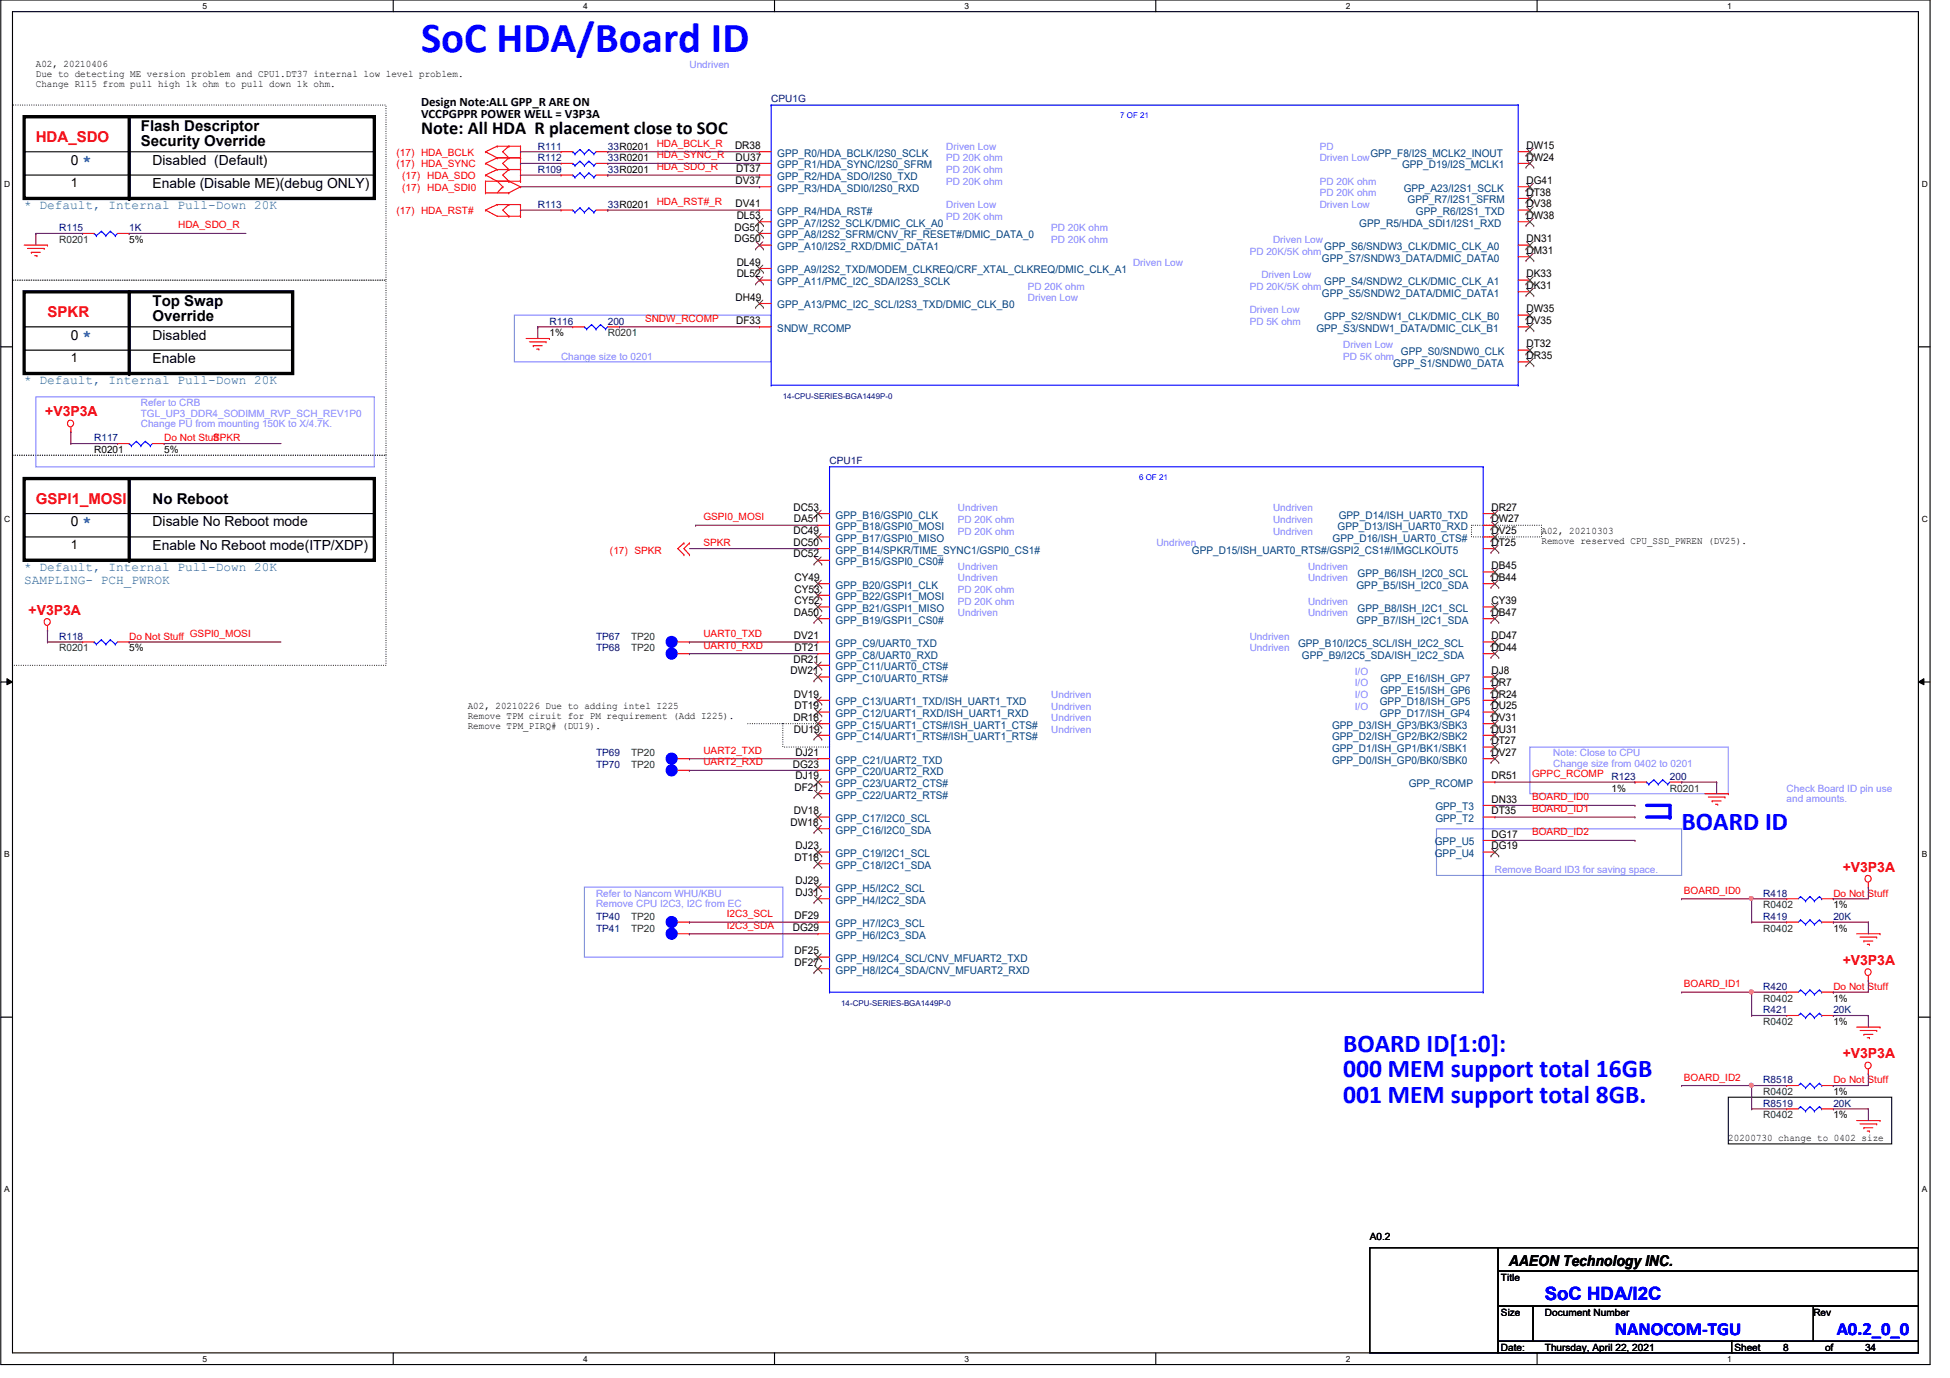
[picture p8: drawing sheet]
<svg xmlns="http://www.w3.org/2000/svg" width="297mm" height="210mm" viewBox="0 0 297 210" stroke-linecap="round" stroke-linejoin="round" font-family="sans-serif">
<defs><g id="words">
<text font-size="6.5" fill="#00f" x="64.1" y="8">SoC HDA/Board ID</text>
<g font-size="3.9" fill="#00f">
<text x="256.2" y="126.4">BOARD ID</text>
<text x="204.6" y="160.2">BOARD ID[1:0]:</text>
<text x="204.6" y="164.1">000 MEM support total 16GB</text>
<text x="204.6" y="168">001 MEM support total 8GB.</text>
</g>
<text font-size="2.8" x="64.1" y="20.4">Note: All HDA R placement close to SOC</text>
<g font-size="2.8" fill="#00f">
<text x="235.3" y="198">SoC HDA/I2C</text>
<text x="246" y="203.4">NANOCOM-TGU</text>
<text x="279.8" y="203.4">A0.2_0_0</text>
</g>
<g font-size="2.3" fill="#f00">
<text x="5.5" y="21.7">HDA_SDO</text>
<text x="7.2" y="48.3">SPKR</text>
<text x="5.5" y="76.8">GSPI1_MOSI</text>
</g>
<g font-size="2.3">
<text x="21.5" y="19.9">Flash Descriptor</text>
<text x="21.5" y="22.3">Security Override</text>
<text x="23.2" y="46.6">Top Swap</text>
<text x="23.2" y="48.9">Override</text>
<text x="23.2" y="76.8">No Reboot</text>
<text x="229.8" y="192.8">AAEON Technology INC.</text>
</g>
<g font-size="2.1">
<text x="10.8" y="25.1">0 *</text>
<text x="23.2" y="25.1">Disabled (Default)</text>
<text x="23.2" y="28.6">Enable (Disable ME)(debug ONLY)</text>
<text x="10.8" y="51.7">0 *</text>
<text x="23.2" y="51.7">Disabled</text>
<text x="23.2" y="55.3">Enable</text>
<text x="10.8" y="80.2">0 *</text>
<text x="23.2" y="83.7">Enable No Reboot mode(ITP/XDP)</text>
<text x="23.2" y="80.2">Disable No Reboot mode</text>
</g>
<g font-size="2.1" fill="#f00">
<text x="6.9" y="63.4">+V3P3A</text>
<text x="4.4" y="93.6">+V3P3A</text>
<text x="280.7" y="132.8">+V3P3A</text>
<text x="280.7" y="147">+V3P3A</text>
<text x="280.7" y="161.2">+V3P3A</text>
</g>
<g font-size="1.9">
<text x="64.1" y="16.1">Design Note:ALL GPP_R ARE ON</text>
<text x="64.1" y="18">VCCPGPPR POWER WELL = V3P3A</text>
<text x="10.8" y="28.4">1</text>
<text x="10.8" y="55.1">1</text>
<text x="10.8" y="83.6">1</text>
</g>
<g font-size="1.9" fill="#0080c0">
<text x="3.7" y="31.8">* Default, Internal Pull-Down 20K</text>
<text x="3.7" y="58.5">* Default, Internal Pull-Down 20K</text>
<text x="3.7" y="87">* Default, Internal Pull-Down 20K</text>
<text x="3.7" y="88.9">SAMPLING- PCH_PWROK</text>
</g>
<g font-size="1.6">
<text x="112" y="22.7">DR38</text>
<text x="232.5" y="22.7">DW15</text>
<text x="112.1" y="24.5">DU37</text>
<text x="112.1" y="28">DV37</text>
<text x="112.1" y="26.2">DT37</text>
<text x="232.5" y="28">DG41</text>
<text x="232.5" y="24.5">DW24</text>
<text x="232.5" y="29.8">DT38</text>
<text x="111.9" y="35.1">DG51</text>
<text x="112.1" y="31.6">DV41</text>
<text x="112.2" y="33.4">DL53</text>
<text x="232.5" y="33.4">DW38</text>
<text x="232.5" y="31.6">DV38</text>
<text x="111.9" y="36.9">DG50</text>
<text x="112.2" y="40.5">DL49</text>
<text x="232.5" y="38.7">DM31</text>
<text x="232.5" y="36.9">DN31</text>
<text x="112.1" y="45.8">DH49</text>
<text x="112.2" y="42.2">DL52</text>
<text x="232.5" y="44">DK31</text>
<text x="232.5" y="42.2">DK33</text>
<text x="232.5" y="47.6">DW35</text>
<text x="112.1" y="49.4">DF33</text>
<text x="232.5" y="52.9">DT32</text>
<text x="232.5" y="49.4">DV35</text>
<text x="232.5" y="54.7">DR35</text>
<text x="120.9" y="77.8">DC53</text>
<text x="227.2" y="77.8">DR27</text>
<text x="120.9" y="81.4">DC49</text>
<text x="120.9" y="83.1">DC50</text>
<text x="120.9" y="79.6">DA51</text>
<text x="227.2" y="81.4">DV25</text>
<text x="227.2" y="83.1">DT25</text>
<text x="227.2" y="79.6">DW27</text>
<text x="120.9" y="84.9">DC52</text>
<text x="121" y="88.5">CY49</text>
<text x="227.2" y="88.5">DB44</text>
<text x="227.2" y="86.7">DB45</text>
<text x="120.9" y="93.8">DA50</text>
<text x="121" y="92">CY52</text>
<text x="121" y="90.3">CY53</text>
<text x="227.2" y="93.8">DB47</text>
<text x="227.2" y="92">CY39</text>
<text x="120.9" y="100.9">DR21</text>
<text x="120.9" y="97.4">DV21</text>
<text x="121" y="99.1">DT21</text>
<text x="227.2" y="97.4">DD47</text>
<text x="227.2" y="99.1">DD44</text>
<text x="120.4" y="102.7">DW21</text>
<text x="120.9" y="106.3">DV19</text>
<text x="227.2" y="106.3">DR24</text>
<text x="227.2" y="104.5">DR7</text>
<text x="227.2" y="102.7">DJ8</text>
<text x="120.9" y="109.8">DR18</text>
<text x="120.9" y="111.6">DU19</text>
<text x="121" y="108">DT19</text>
<text x="227.2" y="113.4">DT27</text>
<text x="227.2" y="111.6">DU31</text>
<text x="227.2" y="109.8">DV31</text>
<text x="227.2" y="108">DU25</text>
<text x="120.8" y="116.9">DG23</text>
<text x="121.2" y="118.7">DJ19</text>
<text x="121.2" y="115.1">DJ21</text>
<text x="227.2" y="115.1">DV27</text>
<text x="227.2" y="118.7">DR51</text>
<text x="120.4" y="125.8">DW18</text>
<text x="120.9" y="124">DV18</text>
<text x="121" y="120.5">DF21</text>
<text x="227.2" y="124">DT35</text>
<text x="227.2" y="122.3">DN33</text>
<text x="121" y="131.1">DT18</text>
<text x="121.2" y="129.4">DJ23</text>
<text x="227.2" y="127.6">DG17</text>
<text x="227.2" y="129.4">DG19</text>
<text x="121.2" y="134.7">DJ29</text>
<text x="121.2" y="136.5">DJ31</text>
<text x="120.8" y="141.8">DG29</text>
<text x="121" y="140">DF29</text>
<text x="121" y="145.4">DF25</text>
<text x="121" y="147.2">DF27</text>
</g>
<g font-size="1.6" fill="#004080">
<text x="118.4" y="23.9">GPP_R0/HDA_BCLK/I2S0_SCLK</text>
<text x="208.7" y="23.9">GPP_F8/I2S_MCLK2_INOUT</text>
<text x="118.4" y="25.7">GPP_R1/HDA_SYNC/I2S0_SFRM</text>
<text x="118.4" y="29.2">GPP_R3/HDA_SDI0/I2S0_RXD</text>
<text x="118.4" y="27.4">GPP_R2/HDA_SDO/I2S0_TXD</text>
<text x="213.6" y="25.7">GPP_D19/I2S_MCLK1</text>
<text x="213.8" y="29.2">GPP_A23/I2S1_SCLK</text>
<text x="118.4" y="32.8">GPP_R4/HDA_RST#</text>
<text x="118.4" y="34.5">GPP_A7/I2S2_SCLK/DMIC_CLK_A0</text>
<text x="207" y="34.5">GPP_R5/HDA_SDI1/I2S1_RXD</text>
<text x="214.4" y="31">GPP_R7/I2S1_SFRM</text>
<text x="215.7" y="32.8">GPP_R6/I2S1_TXD</text>
<text x="118.4" y="38.1">GPP_A10/I2S2_RXD/DMIC_DATA1</text>
<text x="118.4" y="36.3">GPP_A8/I2S2_SFRM/CNV_RF_RESET#/DMIC_DATA_0</text>
<text x="118.4" y="41.7">GPP_A9/I2S2_TXD/MODEM_CLKREQ/CRF_XTAL_CLKREQ/DMIC_CLK_A1</text>
<text x="201.4" y="39.9">GPP_S7/SNDW3_DATA/DMIC_DATA0</text>
<text x="201.7" y="38.1">GPP_S6/SNDW3_CLK/DMIC_CLK_A0</text>
<text x="118.4" y="47">GPP_A13/PMC_I2C_SCL/I2S3_TXD/DMIC_CLK_B0</text>
<text x="118.4" y="43.4">GPP_A11/PMC_I2C_SDA/I2S3_SCLK</text>
<text x="201.4" y="45.2">GPP_S5/SNDW2_DATA/DMIC_DATA1</text>
<text x="201.7" y="43.4">GPP_S4/SNDW2_CLK/DMIC_CLK_A1</text>
<text x="118.4" y="50.5">SNDW_RCOMP</text>
<text x="200.5" y="50.5">GPP_S3/SNDW1_DATA/DMIC_CLK_B1</text>
<text x="201.7" y="48.8">GPP_S2/SNDW1_CLK/DMIC_CLK_B0</text>
<text x="212.2" y="55.9">GPP_S1/SNDW0_DATA</text>
<text x="213.4" y="54.1">GPP_S0/SNDW0_CLK</text>
<text x="127.3" y="82.6">GPP_B17/GSPI0_MISO</text>
<text x="127.3" y="79">GPP_B16/GSPI0_CLK</text>
<text x="127.3" y="80.8">GPP_B18/GSPI0_MOSI</text>
<text x="203" y="82.6">GPP_D16/ISH_UART0_CTS#</text>
<text x="203.7" y="80.8">GPP_D13/ISH_UART0_RXD</text>
<text x="203.9" y="79">GPP_D14/ISH_UART0_TXD</text>
<text x="127.3" y="84.3">GPP_B14/SPKR/TIME_SYNC1/GSPI0_CS1#</text>
<text x="127.3" y="86.1">GPP_B15/GSPI0_CS0#</text>
<text x="127.3" y="89.7">GPP_B20/GSPI1_CLK</text>
<text x="181.6" y="84.3">GPP_D15/ISH_UART0_RTS#/GSPI2_CS1#/IMGCLKOUT5</text>
<text x="206.6" y="89.7">GPP_B5/ISH_I2C0_SDA</text>
<text x="206.8" y="87.9">GPP_B6/ISH_I2C0_SCL</text>
<text x="127.3" y="93.2">GPP_B21/GSPI1_MISO</text>
<text x="127.3" y="91.4">GPP_B22/GSPI1_MOSI</text>
<text x="127.3" y="95">GPP_B19/GSPI1_CS0#</text>
<text x="206.6" y="95">GPP_B7/ISH_I2C1_SDA</text>
<text x="206.8" y="93.2">GPP_B8/ISH_I2C1_SCL</text>
<text x="127.3" y="100.3">GPP_C8/UART0_RXD</text>
<text x="127.3" y="98.6">GPP_C9/UART0_TXD</text>
<text x="197.7" y="98.6">GPP_B10/I2C5_SCL/ISH_I2C2_SCL</text>
<text x="198.3" y="100.3">GPP_B9/I2C5_SDA/ISH_I2C2_SDA</text>
<text x="127.3" y="107.4">GPP_C13/UART1_TXD/ISH_UART1_TXD</text>
<text x="127.3" y="102.1">GPP_C11/UART0_CTS#</text>
<text x="127.3" y="103.9">GPP_C10/UART0_RTS#</text>
<text x="210.2" y="107.4">GPP_D18/ISH_GP5</text>
<text x="210.3" y="105.7">GPP_E15/ISH_GP6</text>
<text x="210.3" y="103.9">GPP_E16/ISH_GP7</text>
<text x="127.3" y="109.2">GPP_C12/UART1_RXD/ISH_UART1_RXD</text>
<text x="127.3" y="112.8">GPP_C14/UART1_RTS#/ISH_UART1_RTS#</text>
<text x="127.3" y="111">GPP_C15/UART1_CTS#/ISH_UART1_CTS#</text>
<text x="202.9" y="112.8">GPP_D2/ISH_GP2/BK2/SBK2</text>
<text x="202.9" y="111">GPP_D3/ISH_GP3/BK3/SBK3</text>
<text x="210.2" y="109.2">GPP_D17/ISH_GP4</text>
<text x="127.3" y="119.9">GPP_C23/UART2_CTS#</text>
<text x="127.3" y="116.3">GPP_C21/UART2_TXD</text>
<text x="127.3" y="118.1">GPP_C20/UART2_RXD</text>
<text x="202.9" y="116.3">GPP_D0/ISH_GP0/BK0/SBK0</text>
<text x="202.9" y="114.6">GPP_D1/ISH_GP1/BK1/SBK1</text>
<text x="214.6" y="119.9">GPP_RCOMP</text>
<text x="127.3" y="121.7">GPP_C22/UART2_RTS#</text>
<text x="127.3" y="125.2">GPP_C17/I2C0_SCL</text>
<text x="218.6" y="125.2">GPP_T2</text>
<text x="218.6" y="123.4">GPP_T3</text>
<text x="127.3" y="130.6">GPP_C19/I2C1_SCL</text>
<text x="127.3" y="127">GPP_C16/I2C0_SDA</text>
<text x="218.6" y="128.8">GPP_U5</text>
<text x="218.6" y="130.6">GPP_U4</text>
<text x="127.3" y="132.3">GPP_C18/I2C1_SDA</text>
<text x="127.3" y="135.9">GPP_H5/I2C2_SCL</text>
<text x="127.3" y="137.7">GPP_H4/I2C2_SDA</text>
<text x="127.3" y="141.2">GPP_H7/I2C3_SCL</text>
<text x="127.3" y="143">GPP_H6/I2C3_SDA</text>
<text x="127.3" y="146.6">GPP_H9/I2C4_SCL/CNV_MFUART2_TXD</text>
<text x="127.3" y="148.3">GPP_H8/I2C4_SDA/CNV_MFUART2_RXD</text>
</g>
<g font-size="1.5">
<text x="5.5" y="10.2">A02, 20210406</text>
<text x="5.5" y="11.7">Due to detecting ME version problem and CPU1.DT37 internal low level problem.</text>
<text x="5.5" y="13.2">Change R115 from pull high 1k ohm to pull down 1k ohm.</text>
<text x="19.7" y="37">5%</text>
<text x="83.7" y="51.2">1%</text>
<text x="14.3" y="69">R0201</text>
<text x="25" y="69">5%</text>
<text x="234.8" y="81.3">A02, 20210303</text>
<text x="234.8" y="82.8">Remove reserved CPU_SSD_PWREN (DV25).</text>
<text x="19.7" y="99.2">5%</text>
<text x="71.2" y="108">A02, 20210226 Due to adding intel I225</text>
<text x="71.2" y="109.5">Remove TPM ciruit for PM requirement (Add I225).</text>
<text x="71.2" y="111">Remove TPM_PIRQ# (DU19).</text>
<text x="245.5" y="120.6">1%</text>
<text x="279.3" y="141.9">1%</text>
<text x="279.3" y="138.3">1%</text>
<text x="279.3" y="152.6">1%</text>
<text x="279.3" y="156.1">1%</text>
<text x="279.3" y="166.8">1%</text>
<text x="263.3" y="173.7">20200730 change to 0402 size</text>
<text x="279.3" y="170.3">1%</text>
<text x="208.7" y="188.8">A0.2</text>
<text x="228.6" y="195.1">Title</text>
<text x="228.6" y="200.4">Size</text>
<text x="235.3" y="200.4">Document Number</text>
<text x="276.2" y="200.4">Rev</text>
<text x="228.6" y="205.7">Date:</text>
<text x="235.3" y="205.7">Thursday, April 22, 2021</text>
<text x="264.2" y="205.7">Sheet</text>
<text x="271.7" y="205.7">8</text>
<text x="278" y="205.7">of</text>
<text x="284.1" y="205.7">34</text>
</g>
<g font-size="1.5" fill="#8080ff">
<text x="105" y="10.3">Undriven</text>
<text x="144.1" y="22.8">Driven Low</text>
<text x="201" y="22.8">PD</text>
<text x="144.1" y="24.6">PD 20K ohm</text>
<text x="144.1" y="28.1">PD 20K ohm</text>
<text x="144.1" y="26.3">PD 20K ohm</text>
<text x="201" y="24.6">Driven Low</text>
<text x="201" y="28.1">PD 20K ohm</text>
<text x="201" y="29.9">PD 20K ohm</text>
<text x="144.1" y="31.7">Driven Low</text>
<text x="144.1" y="33.4">PD 20K ohm</text>
<text x="160.1" y="35.2">PD 20K ohm</text>
<text x="201" y="31.7">Driven Low</text>
<text x="160.1" y="37">PD 20K ohm</text>
<text x="172.6" y="40.6">Driven Low</text>
<text x="190.4" y="38.8">PD 20K/5K ohm</text>
<text x="193.9" y="37">Driven Low</text>
<text x="156.6" y="44.1">PD 20K ohm</text>
<text x="156.6" y="45.9">Driven Low</text>
<text x="190.4" y="44.1">PD 20K/5K ohm</text>
<text x="190.4" y="47.7">Driven Low</text>
<text x="192.1" y="42.3">Driven Low</text>
<text x="190.4" y="49.4">PD 5K ohm</text>
<text x="204.6" y="53">Driven Low</text>
<text x="85.5" y="54.8">Change size to 0201</text>
<text x="204.6" y="54.8">PD 5K ohm</text>
<text x="21.5" y="61.9">Refer to CRB</text>
<text x="21.5" y="63.5">TGL_UP3_DDR4_SODIMM_RVP_SCH_REV1P0</text>
<text x="21.5" y="65.1">Change PU from mounting 150K to X/4.7K.</text>
<text x="145.9" y="77.9">Undriven</text>
<text x="193.9" y="77.9">Undriven</text>
<text x="145.9" y="79.7">PD 20K ohm</text>
<text x="145.9" y="81.4">PD 20K ohm</text>
<text x="176.1" y="83.2">Undriven</text>
<text x="193.9" y="81.4">Undriven</text>
<text x="193.9" y="79.7">Undriven</text>
<text x="145.9" y="86.8">Undriven</text>
<text x="145.9" y="88.6">Undriven</text>
<text x="199.3" y="86.8">Undriven</text>
<text x="199.3" y="88.6">Undriven</text>
<text x="145.9" y="90.3">PD 20K ohm</text>
<text x="145.9" y="92.1">PD 20K ohm</text>
<text x="145.9" y="93.9">Undriven</text>
<text x="199.3" y="92.1">Undriven</text>
<text x="199.3" y="93.9">Undriven</text>
<text x="190.4" y="97.5">Undriven</text>
<text x="190.4" y="99.2">Undriven</text>
<text x="160.1" y="106.3">Undriven</text>
<text x="206.4" y="102.8">I/O</text>
<text x="206.4" y="104.6">I/O</text>
<text x="206.4" y="106.3">I/O</text>
<text x="160.1" y="108.1">Undriven</text>
<text x="160.1" y="109.9">Undriven</text>
<text x="160.1" y="111.7">Undriven</text>
<text x="206.4" y="108.1">I/O</text>
<text x="236.6" y="115.2">Note: Close to CPU</text>
<text x="236.6" y="116.8">Change size from 0402 to 0201</text>
<text x="272.2" y="120.6">Check Board ID pin use</text>
<text x="272.2" y="122.2">and amounts.</text>
<text x="90.8" y="136.6">Refer to Nancom WHU/KBU</text>
<text x="227.7" y="133">Remove Board ID3 for saving space.</text>
<text x="90.8" y="138.2">Remove CPU I2C3, I2C from EC</text>
</g>
<g font-size="1.5" fill="#000080">
<text x="117.5" y="15.5">CPU1G</text>
<text x="81.9" y="22.8">R111</text>
<text x="92.6" y="22.8">33R0201</text>
<text x="81.9" y="24.6">R112</text>
<text x="81.9" y="26.3">R109</text>
<text x="92.6" y="24.6">33R0201</text>
<text x="92.6" y="26.3">33R0201</text>
<text x="9" y="35.2">R115</text>
<text x="19.7" y="35.2">1K</text>
<text x="81.9" y="31.7">R113</text>
<text x="92.6" y="31.7">33R0201</text>
<text x="83.7" y="49.4">R116</text>
<text x="92.6" y="49.4">200</text>
<text x="14.3" y="67.2">R117</text>
<text x="126.4" y="70.6">CPU1F</text>
<text x="9" y="97.5">R118</text>
<text x="90.8" y="97.5">TP67</text>
<text x="90.8" y="99.2">TP68</text>
<text x="90.8" y="115.2">TP69</text>
<text x="90.8" y="117">TP70</text>
<text x="245.5" y="118.8">R123</text>
<text x="254.4" y="118.8">200</text>
<text x="268.6" y="136.6">R418</text>
<text x="90.8" y="140.1">TP40</text>
<text x="90.8" y="141.9">TP41</text>
<text x="268.6" y="140.1">R419</text>
<text x="279.3" y="140.1">20K</text>
<text x="268.6" y="150.8">R420</text>
<text x="268.6" y="154.3">R421</text>
<text x="279.3" y="154.3">20K</text>
<text x="268.6" y="165">R8518</text>
<text x="268.6" y="168.6">R8519</text>
<text x="279.3" y="168.6">20K</text>
</g>
<g font-size="1.5" fill="#f00">
<text x="60.4" y="23.7">(17) HDA_BCLK</text>
<text x="100" y="22.4">HDA_BCLK_R</text>
<text x="60.4" y="25.5">(17) HDA_SYNC</text>
<text x="61.3" y="27.3">(17)</text>
<text x="61.3" y="29">(17)</text>
<text x="65.1" y="27.3">HDA_SDO</text>
<text x="65.1" y="29">HDA_SDI0</text>
<text x="100" y="25.9">HDA_SDO_R</text>
<text x="100" y="24.1">HDA_SYNC_R</text>
<text x="27.1" y="34.8">HDA_SDO_R</text>
<text x="60.4" y="32.6">(17) HDA_RST#</text>
<text x="100" y="31.2">HDA_RST#_R</text>
<text x="98.3" y="49">SNDW_RCOMP</text>
<text x="25" y="67.2">Do Not Stuff</text>
<text x="32.5" y="67.2">SPKR</text>
<text x="107.1" y="83.2">SPKR</text>
<text x="107.1" y="79.2">GSPI0_MOSI</text>
<text x="92.9" y="84.3">(17) SPKR</text>
<text x="19.7" y="97.5">Do Not Stuff</text>
<text x="28.9" y="97">GSPI0_MOSI</text>
<text x="107.1" y="97">UART0_TXD</text>
<text x="107.1" y="98.8">UART0_RXD</text>
<text x="107.1" y="114.8">UART2_TXD</text>
<text x="107.1" y="116.6">UART2_RXD</text>
<text x="233.4" y="118.4">GPPC_RCOMP</text>
<text x="233.4" y="121.9">BOARD_ID0</text>
<text x="233.4" y="123.7">BOARD_ID1</text>
<text x="233.4" y="127.3">BOARD_ID2</text>
<text x="256.5" y="136.1">BOARD_ID0</text>
<text x="279.3" y="136.6">Do Not Stuff</text>
<text x="110.7" y="141.5">I2C3_SDA</text>
<text x="110.7" y="139.7">I2C3_SCL</text>
<text x="256.5" y="150.4">BOARD_ID1</text>
<text x="279.3" y="150.8">Do Not Stuff</text>
<text x="256.5" y="164.6">BOARD_ID2</text>
<text x="279.3" y="165">Do Not Stuff</text>
</g>
<g font-size="1.5" fill="#008000">
<text x="9" y="37">R0201</text>
<text x="92.6" y="51.2">R0201</text>
<text x="9" y="99.2">R0201</text>
<text x="96.1" y="97.5">TP20</text>
<text x="96.1" y="99.2">TP20</text>
<text x="96.1" y="115.2">TP20</text>
<text x="96.1" y="117">TP20</text>
<text x="254.4" y="120.6">R0201</text>
<text x="96.1" y="140.1">TP20</text>
<text x="96.1" y="141.9">TP20</text>
<text x="268.6" y="141.9">R0402</text>
<text x="268.6" y="138.3">R0402</text>
<text x="268.6" y="152.6">R0402</text>
<text x="268.6" y="156.1">R0402</text>
<text x="268.6" y="166.8">R0402</text>
<text x="268.6" y="170.3">R0402</text>
</g>
<g font-size="1.3">
<text x="30.9" y="1.4">5</text>
<text x="88.9" y="1.4">4</text>
<text x="146.9" y="1.4">3</text>
<text x="205" y="1.4">2</text>
<text x="263.1" y="1.4">1</text>
<text x=".6" y="28.4">D</text>
<text x="292.7" y="28.4">D</text>
<text x=".6" y="79.5">C</text>
<text x="292.7" y="79.5">C</text>
<text x=".6" y="130.6">B</text>
<text x="292.7" y="130.6">B</text>
<text x=".6" y="181.6">A</text>
<text x="292.7" y="181.6">A</text>
<text x="30.9" y="207.5">5</text>
<text x="88.9" y="207.5">4</text>
<text x="146.9" y="207.5">3</text>
<text x="205" y="207.5">2</text>
<text x="263.1" y="207.5">1</text>
</g>
<g font-size="1.2" fill="#00f">
<text x="170.6" y="18">7 OF 21</text>
<text x="173.5" y="73.2">6 OF 21</text>
</g>
<g font-size="1.2" fill="#000080">
<text x="119.2" y="60.7">14-CPU-SERIES-BGA1449P-0</text>
<text x="128.1" y="153.2">14-CPU-SERIES-BGA1449P-0</text>
</g>
</g></defs>
<path d="M.1 0h293.9v207.9h-293.9zM1.9 1.8h290.3v204.3h-290.3z" fill="none" stroke="#000" stroke-width=".17"/>
<g fill="#fff">
<path d="M30.9 .3h.6v1.4h-.6z"/>
<path d="M30.9 206.3h.6v1.5h-.6z"/>
</g>
<path d="M59.9 0v1.8M59.9 206.1v1.8" fill="none" stroke="#000" stroke-width=".17"/>
<g fill="#fff">
<path d="M88.9 .3h.6v1.4h-.6z"/>
<path d="M88.9 206.3h.6v1.5h-.6z"/>
</g>
<path d="M118 0v1.8M118 206.1v1.8" fill="none" stroke="#000" stroke-width=".17"/>
<g fill="#fff">
<path d="M146.9 .3h.7v1.4h-.7z"/>
<path d="M146.9 206.3h.7v1.5h-.7z"/>
</g>
<path d="M176.1 0v1.8M176.1 206.1v1.8" fill="none" stroke="#000" stroke-width=".17"/>
<g fill="#fff">
<path d="M205 .3h.7v1.4h-.7z"/>
<path d="M205 206.3h.7v1.5h-.7z"/>
</g>
<path d="M234.1 0v1.8M234.1 206.1v1.8" fill="none" stroke="#000" stroke-width=".17"/>
<g fill="#fff">
<path d="M263.1 .3h.7v1.4h-.7z"/>
<path d="M263.1 206.3h.7v1.5h-.7z"/>
<path d="M.6 27.3h1v1.4h-1z"/>
<path d="M292.7 27.3h1v1.4h-1z"/>
<path d="M.6 78.3h1v1.5h-1z"/>
<path d="M292.7 78.3h1v1.5h-1z"/>
</g>
<path d="M.1 52.8h1.8M292.2 52.8h1.8" fill="none" stroke="#000" stroke-width=".17"/>
<g fill="#fff">
<path d="M.6 129.4h.9v1.4h-.9z"/>
<path d="M292.7 129.4h.9v1.4h-.9z"/>
</g>
<path d="M.1 103.9h1.8M292.2 103.9h1.8" fill="none" stroke="#000" stroke-width=".17"/>
<path d="M1.1 103.4l.8 .5-.8 .4zM292.2 103.9l.9-.5v.9z" fill="#000"/>
<path d="M1.1 103.4l.8 .5-.8 .4zM292.2 103.9l.9-.5v.9z" fill="none" stroke="#000" stroke-width=".15"/>
<g fill="#fff">
<path d="M.6 180.4h.8v1.5h-.8z"/>
<path d="M292.7 180.4h.8v1.5h-.8z"/>
</g>
<g fill="none" stroke="#000" stroke-width=".17">
<path d="M3.7 23.1h53.3M3.7 26.7h53.3M57 23.1h.1M57 26.7h.1M3.7 49.8h40.9M3.7 53.3h40.9M44.6 49.8h.1M44.6 53.3h.1M3.7 78.2h53.3M57 78.2h.1M3.7 81.8h53.3M57 81.8h.1"/>
<path d="M.1 154.9h1.8M292.2 154.9h1.8"/>
</g>
<path d="M1.9 16h56.9v26.7h-56.9zM1.9 42.7h56.9v26.6h-56.9zM1.9 69.3h56.9v32h-56.9z" fill="none" stroke="#000" stroke-width=".17" stroke-dasharray="0 .3"/>
<path d="M3.7 17.8h53.3v12.4h-53.3zM19.7 17.8v12.4M3.7 44.4h40.9v12.5h-40.9zM19.7 44.4v12.5M3.7 72.9h53.3v12.4h-53.3zM19.7 72.9v12.4" fill="none" stroke="#000" stroke-width=".51"/>
<g fill="#000">
<circle cx="19.7" cy="30.2" r=".25"/>
<circle cx="19.7" cy="56.9" r=".25"/>
<circle cx="19.7" cy="85.3" r=".25"/>
</g>
<path d="M250.8 122.7h3.6" fill="none" stroke="#00f" stroke-width=".51"/>
<circle cx="254.4" cy="122.7" r=".25" fill="#00f"/>
<path d="M250.8 124.5h3.6" fill="none" stroke="#00f" stroke-width=".51"/>
<circle cx="254.4" cy="124.5" r=".25" fill="#00f"/>
<path d="M254.4 122.7v1.8" fill="none" stroke="#00f" stroke-width=".51"/>
<circle cx="254.4" cy="124.5" r=".25" fill="#00f"/>
<path d="M78.4 48h39.1v7.1h-39.1zM5.5 60.5h51.5v10.6h-51.5zM233 113.8h30.3v7.1h-30.3zM89 135.1h30.2v10.7h-30.2zM218.8 126.2h37.4v7.1h-37.4z" fill="none" stroke="#8080ff" stroke-width=".17"/>
<path d="M263.3 167.1h24.9v7.1h-24.9zM208.7 190.1h19.5v16h-19.5zM228.2 190.1h64v3.5h-64zM228.2 193.6h64v5.4h-64zM228.2 199h5.3v5.3h-5.3zM233.5 199h42.7v5.3h-42.7zM276.2 199h16v5.3h-16zM228.2 204.3h35.6v1.8h-35.6zM263.8 204.3h28.4v1.8h-28.4z" fill="none" stroke="#000" stroke-width=".17"/>
<path d="M224.2 80h10.6v1.8h-10.6zM113.9 110.2h5.3M119.2 110.2h.1M119.2 110.2h7.2v3.6h-7.2z" fill="none" stroke="#000" stroke-width=".17" stroke-dasharray="0 .3"/>
<g fill="none" stroke="#f00" stroke-width=".17">
<path d="M3.7 37.3h3.5M4.2 37.8h2.5M4.8 38.4h.1M4.8 38.4h1.3M5.3 38.9h.3M5.6 38.9h.1M6.7 37.8h.1M7.2 37.3h.1M74 26.7h.1M74 29.4h.1M74 32h.1M74 23.1h.1"/>
<path d="M74 24.9h.1M74 26.7l1.7 .9 .9 .8M74 29.4h3.5M74 32l1.7 .9h3.6M74 23.1l1.7 .9M74 24.9l1.7 .9M75.7 25.8h.1M75.7 31.2h.1M75.7 22.3h.1M75.7 24h.1M75.7 25.8l-1.7 .9M75.7 25.8h3.6"/>
<path d="M75.7 31.2l-1.7 .8M75.7 31.2h3.6M75.7 24h3.6M75.7 22.3l-1.7 .8M75.7 22.3h3.6M75.7 24l-1.7 .9M76.6 28.4h.1M76.6 28.4l-.9 1M77.5 27.6h.1M77.5 25.8h.1M77.5 29.4h.1M77.5 32.9h.1"/>
<path d="M77.5 31.2h.1M77.5 24h.1M77.5 22.3h.1M77.5 25.8l-.9 .9 .9 .9M77.5 27.6l1.8 .8M77.5 31.2l-.9 .8 .9 .9M77.5 22.3l-.9 .8 .9 .9M77.5 24l-.9 .9 .9 .9M79.3 27.6h.1M79.3 25.8h.1M79.3 28.4h.1M79.3 32.9h.1"/>
<path d="M79.3 31.2h.1M79.3 24h.1M79.3 22.3h.1M79.3 27.6h-5.3v1.8M79.3 22.3v5.3M79.3 31.2v1.7M79.3 28.4l-1.8 1M85.5 24.9h.1M85.5 23.1h.1M85.5 24.9h1.7M85.5 23.1h1.7M90.8 24.9h1.8"/>
<path d="M90.8 23.1h1.8M92.6 24.9h.1M92.6 23.1h.1M80.1 51.6h3.6M80.6 52.1h2.6M81.2 52.7h.1M81.2 52.7h1.4M81.7 53.2h.4M82.1 53.2h.1M83.2 52.1h.1M83.7 51.6h.1M10.8 65.8h.1"/>
<path d="M10.8 65.1v.7M17.9 67.6h.1M17.9 67.6h1.8M23.2 67.6h1.8M25 67.6h.1M7.2 96h.1M7.2 95.3v.7M12.6 97.8h.1M12.6 97.8h1.7M17.9 97.8h1.8M19.7 97.8h.1M104.2 82.7h.1"/>
<path d="M104.2 84.5h.1M104.2 82.7l-1 .9 1 .9M105 82.7h.1M105 84.5h.1M105 82.7l-.8 .9 .8 .9M249 119.1h.1M249 119.1h1.8M254.4 119.1h1.8M256.2 119.1h.1M259.7 120.9h3.6M260.2 121.4h2.6M260.8 122h.1"/>
<path d="M260.8 122h1.4M261.3 122.5h.4M261.7 122.5h.1M262.8 121.4h.1M263.3 120.9h.1M284.6 135.1h.1M284.6 134.5v.6M272.2 140.5h.1M272.2 140.5h1.7M277.5 140.5h1.8M279.3 140.5h.1M282.8 142.2h3.6"/>
<path d="M282.8 156.5h3.6M283.3 142.7h2.6M283.3 157h2.6M283.9 143.3h.1M283.9 157.6h.1M283.9 143.3h1.4M283.9 157.6h1.4M284.4 143.8h.4M284.4 158.1h.4M284.6 149.4h.1M284.6 148.7v.7M284.8 143.8h.1"/>
<path d="M284.8 158.1h.1M285.9 142.7h.1M285.9 157h.1M286.4 142.2h.1M286.4 156.5h.1M272.2 165.4h.1M272.2 168.9h.1M272.2 165.4h1.7M272.2 168.9h1.7M277.5 165.4h1.8M277.5 168.9h1.8M279.3 165.4h.1"/>
<path d="M279.3 168.9h.1M282.8 170.7h3.6M283.3 171.2h2.6M283.9 171.8h.1M283.9 171.8h1.4M284.4 172.3h.4M284.6 163.6h.1M284.6 162.9v.7M284.8 172.3h.1M285.9 171.2h.1M286.4 170.7h.1"/>
<circle cx="10.7" cy="64.5" r=".5"/>
<circle cx="7.2" cy="94.7" r=".5"/>
<circle cx="284.5" cy="133.8" r=".5"/>
<circle cx="284.5" cy="148.1" r=".5"/>
<circle cx="284.5" cy="162.3" r=".5"/>
</g>
<g fill="none" stroke="#00f" stroke-width=".17">
<path d="M87.2 24.9h.1M87.2 23.1h.1M87.2 24.9l.4 .3M87.2 23.1l.4 .4M87.6 25.2h.1M87.6 23.5h.1M88.3 24.6h.1M88.3 22.8h.1M88.3 24.6l-.7 .6M88.3 24.6l.7 .6M88.3 22.8l-.7 .7M88.3 22.8l.7 .7"/>
<path d="M89 25.2h.1M89 23.5h.1M89.7 24.6h.1M89.7 22.8h.1M89.7 24.6l.8 .6M89.7 24.6l-.7 .6M89.7 22.8l.8 .7M89.7 22.8l-.7 .7M90.5 25.2h.1M90.5 23.5h.1M90.8 24.9l-.3 .3M90.8 23.1l-.3 .4"/>
<path d="M19.7 67.6h.1M19.7 67.6l.3 .3M20 67.9h.1M20.8 67.2h.1M20.8 67.2l-.8 .7M20.8 67.2l.7 .7M21.5 67.9h.1M22.1 67.2h.1M22.1 67.2l.8 .7M22.1 67.2l-.6 .7M22.9 67.9h.1M23.2 67.6l-.3 .3"/>
<path d="M14.3 97.8h.1M14.3 97.8l.4 .3M14.7 98.1h.1M15.4 97.5h.1M15.4 97.5l-.7 .6M15.4 97.5l.7 .6M16.1 98.1h.1M16.8 97.5h.1M16.8 97.5l.8 .6M16.8 97.5l-.7 .6M17.6 98.1h.1M17.9 97.8l-.3 .3"/>
<path d="M250.8 119.1h.1M250.8 119.1l.4 .4M251.2 119.5h.1M251.9 118.8h.1M251.9 118.8l-.7 .7M251.9 118.8l.7 .7M252.6 119.5h.1M253.3 118.8h.1M253.3 118.8l.7 .7M253.3 118.8l-.7 .7M254 119.5h.1M254.4 119.1l-.4 .4"/>
<path d="M274.3 140.1h.1M274.3 140.1l-.4 .4M274.3 140.1l.7 .7M275 140.8h.1M275.7 140.1h.1M275.7 140.1l-.7 .7M275.7 140.1l.7 .7M276.4 140.8h.1M277.2 140.1h.1M277.2 140.1l-.8 .7M277.2 140.1l.3 .4M277.5 140.5h.1"/>
<path d="M274.3 165h.1M274.3 168.6h.1M274.3 165l-.4 .4M274.3 165l.7 .7M274.3 168.6l-.4 .3M274.3 168.6l.7 .6M275 165.7h.1M275 169.2h.1M275.7 165h.1M275.7 168.6h.1M275.7 165l-.7 .7M275.7 165l.7 .7"/>
<path d="M275.7 168.6l-.7 .6M275.7 168.6l.7 .6M276.4 165.7h.1M276.4 169.2h.1M277.2 165h.1M277.2 168.6h.1M277.2 165l-.8 .7M277.2 165l.3 .4M277.2 168.6l-.8 .6M277.2 168.6l.3 .3M277.5 165.4h.1M277.5 168.9h.1"/>
</g>
<circle cx="102.3" cy="140.5" r=".85" fill="#00f"/>
<g fill="none" stroke="#00f" stroke-width=".17">
<path d="M117.5 16h.1M117.5 16v42.7M117.5 16h113.8M231.3 16h.1M231.3 16v42.7M117.5 58.7h.1M117.5 58.7h113.8M231.3 58.7h.1"/>
<circle cx="102.3" cy="140.5" r=".85"/>
</g>
<g fill="none" stroke="#f00" stroke-width=".17">
<path d="M115.7 37.3h.1M115.7 24.9h.1M115.7 35.6h.1M115.7 32h.1M115.7 28.4h.1M115.7 23.1h.1M115.7 33.8h.1M115.7 26.7h.1M115.7 37.3h1.8M115.7 24.9h1.8M115.7 28.4h1.8M115.7 35.6h1.8"/>
<path d="M115.7 32h1.8M115.7 33.8h1.8M115.7 23.1h1.8M115.7 26.7h1.8M231.3 37.3h1.7M231.3 24.9h1.7M231.3 28.4h1.7M231.3 39.1h1.7M231.3 32h1.7M231.3 33.8h1.7M231.3 30.2h1.7M231.3 23.1h1.7"/>
<path d="M233 28.4h.1M233 39.1h.1M233 37.3h.1M233 33.8h.1M233 24.9h.1M233 30.2h.1M233 23.1h.1M233 32h.1M115.7 49.8h.1M115.7 46.2h.1M115.7 42.7h.1M115.7 40.9h.1"/>
<path d="M115.7 49.8h1.8M115.7 42.7h1.8M115.7 46.2h1.8M115.7 40.9h1.8M231.3 49.8h1.7M231.3 44.4h1.7M231.3 42.7h1.7M231.3 48h1.7M231.3 53.3h1.7M231.3 55.1h1.7M233 44.4h.1M233 42.7h.1"/>
<path d="M233 48h.1M233 53.3h.1M233 55.1h.1M233 49.8h.1M103.2 140.5h1.8M105 140.5h.1"/>
</g>
<g fill="none" stroke="#804000" stroke-width=".15">
<path d="M115.1 37.9h.1M115.1 36.2h.1M115.1 34.4h.1M115.2 36.8l1.1 1.1M115.2 35.1l1.1 1.1M115.2 33.3l1.1 1.1M116.2 36.8l-1.1 1.1M116.2 35.1l-1.1 1.1M116.2 33.3l-1.1 1.1M116.3 37.9h.1M116.3 36.2h.1M116.3 34.4h.1"/>
<path d="M232.4 29h.1M232.4 39.7h.1M232.4 37.9h.1M232.4 34.4h.1M232.4 25.5h.1M232.4 30.8h.1M232.4 23.7h.1M232.4 32.6h.1M232.5 27.9l1.1 1.1M232.5 38.6l1.1 1.1M232.5 36.8l1.1 1.1M232.5 33.3l1.1 1.1"/>
<path d="M232.5 24.4l1.1 1.1M232.5 29.7l1.1 1.1M232.5 22.6l1.1 1.1M232.5 31.5l1.1 1.1M233.5 27.9l-1.1 1.1M233.5 38.6l-1.1 1.1M233.5 36.8l-1.1 1.1M233.5 33.3l-1.1 1.1M233.5 24.4l-1.1 1.1M233.5 29.7l-1.1 1.1M233.5 22.6l-1.1 1.1M233.5 31.5l-1.1 1.1"/>
<path d="M233.6 29h.1M233.6 39.7h.1M233.6 37.9h.1M233.6 34.4h.1M233.6 25.5h.1M233.6 30.8h.1M233.6 23.7h.1M233.6 32.6h.1M115.1 46.8h.1M115.1 43.3h.1M115.1 41.5h.1M115.2 45.7l1.1 1.1"/>
<path d="M115.2 42.2l1.1 1.1M115.2 40.4l1.1 1.1M116.2 45.7l-1.1 1.1M116.2 42.2l-1.1 1.1M116.2 40.4l-1.1 1.1M116.3 46.8h.1M116.3 43.3h.1M116.3 41.5h.1M232.4 45h.1M232.4 43.3h.1M232.4 48.6h.1M232.4 53.9h.1"/>
<path d="M232.4 55.7h.1M232.4 50.4h.1M232.5 43.9l1.1 1.1M232.5 42.2l1.1 1.1M232.5 47.5l1.1 1.1M232.5 52.8l1.1 1.1M232.5 54.6l1.1 1.1M232.5 49.3l1.1 1.1M233.5 43.9l-1.1 1.1M233.5 42.2l-1.1 1.1M233.5 47.5l-1.1 1.1M233.5 52.8l-1.1 1.1"/>
<path d="M233.5 54.6l-1.1 1.1M233.5 49.3l-1.1 1.1M233.6 45h.1M233.6 43.3h.1M233.6 48.6h.1M233.6 53.9h.1M233.6 55.7h.1M233.6 50.4h.1"/>
</g>
<circle cx="102.3" cy="97.8" r=".85" fill="#00f"/>
<g fill="none" stroke="#00f" stroke-width=".17">
<path d="M87.2 32h.1M87.2 32l.4 .3M87.6 32.3h.1M88.3 31.7h.1M88.3 31.7l-.7 .6M88.3 31.7l.7 .6M89 32.3h.1M89.7 31.7h.1M89.7 31.7l.8 .6M89.7 31.7l-.7 .6M90.5 32.3h.1M90.8 32l-.3 .3"/>
<circle cx="102.3" cy="97.8" r=".85"/>
</g>
<path d="M85.5 32h.1M85.5 32h1.7M90.8 32h1.8M92.6 32h.1M103.2 97.8h1.8M105 97.8h.1" fill="none" stroke="#f00" stroke-width=".17"/>
<circle cx="102.3" cy="142.2" r=".85" fill="#00f"/>
<circle cx="102.3" cy="142.2" r=".85" fill="none" stroke="#00f" stroke-width=".17"/>
<path d="M103.2 142.2h1.8M105 142.2h.1" fill="none" stroke="#f00" stroke-width=".17"/>
<circle cx="102.3" cy="99.6" r=".85" fill="#00f"/>
<g fill="none" stroke="#00f" stroke-width=".17">
<path d="M274.3 136.6h.1M274.3 136.6l-.4 .3M274.3 136.6l.7 .6M275 137.2h.1M275.7 136.6h.1M275.7 136.6l-.7 .6M275.7 136.6l.7 .6M276.4 137.2h.1M277.2 136.6h.1M277.2 136.6l-.8 .6M277.2 136.6l.3 .3M277.5 136.9h.1"/>
<path d="M274.3 150.8h.1M274.3 150.8l-.4 .3M274.3 150.8l.7 .7M275 151.5h.1M275.7 150.8h.1M275.7 150.8l-.7 .7M275.7 150.8l.7 .7M276.4 151.5h.1M277.2 150.8h.1M277.2 150.8l-.8 .7M277.2 150.8l.3 .3M277.5 151.1h.1"/>
<circle cx="102.3" cy="99.6" r=".85"/>
</g>
<path d="M103.2 99.6h1.8M105 99.6h.1M272.2 136.9h.1M272.2 136.9h1.7M277.5 136.9h1.8M279.3 136.9h.1M272.2 151.1h.1M272.2 151.1h1.7M277.5 151.1h1.8M279.3 151.1h.1" fill="none" stroke="#f00" stroke-width=".17"/>
<circle cx="102.3" cy="115.6" r=".85" fill="#00f"/>
<g fill="none" stroke="#00f" stroke-width=".17">
<path d="M14.3 35.6h.1M14.3 35.6l.4 .3M14.7 35.9h.1M15.4 35.2h.1M15.4 35.2l-.7 .7M15.4 35.2l.7 .7M16.1 35.9h.1M16.8 35.2h.1M16.8 35.2l.8 .7M16.8 35.2l-.7 .7M17.6 35.9h.1M17.9 35.6l-.3 .3"/>
<path d="M89 49.8h.1M89 49.8l.4 .3M89.4 50.1h.1M90.1 49.4h.1M90.1 49.4l-.7 .7M90.1 49.4l.7 .7M90.8 50.1h.1M91.5 49.4h.1M91.5 49.4l.7 .7M91.5 49.4l-.7 .7M92.2 50.1h.1M92.6 49.8l-.4 .3"/>
<path d="M274.3 154.3h.1M274.3 154.3l-.4 .4M274.3 154.3l.7 .7M275 155h.1M275.7 154.3h.1M275.7 154.3l-.7 .7M275.7 154.3l.7 .7M276.4 155h.1M277.2 154.3h.1M277.2 154.3l-.8 .7M277.2 154.3l.3 .4M277.5 154.7h.1"/>
<circle cx="102.3" cy="115.6" r=".85"/>
</g>
<g fill="none" stroke="#f00" stroke-width=".17">
<path d="M12.6 35.6h.1M12.6 35.6h1.7M17.9 35.6h1.8M19.7 35.6h.1M87.2 49.8h.1M87.2 49.8h1.8M92.6 49.8h1.8M94.4 49.8h.1M103.2 115.6h1.8M105 115.6h.1M272.2 154.7h.1M272.2 154.7h1.7"/>
<path d="M277.5 154.7h1.8M279.3 154.7h.1"/>
</g>
<circle cx="102.3" cy="117.3" r=".85" fill="#00f"/>
<g fill="none" stroke="#00f" stroke-width=".17">
<path d="M87.2 26.7h.1M87.2 26.7l.4 .3M87.6 27h.1M88.3 26.3h.1M88.3 26.3l-.7 .7M88.3 26.3l.7 .7M89 27h.1M89.7 26.3h.1M89.7 26.3l.8 .7M89.7 26.3l-.7 .7M90.5 27h.1M90.8 26.7l-.3 .3"/>
<path d="M126.4 71.1h.1M126.4 71.1h99.5M126.4 71.1v80M225.9 71.1h.1M225.9 71.1v80M126.4 151.1h.1M126.4 151.1h99.5M225.9 151.1h.1"/>
<circle cx="102.3" cy="117.3" r=".85"/>
</g>
<g fill="none" stroke="#f00" stroke-width=".17">
<path d="M85.5 26.7h.1M85.5 26.7h1.7M90.8 26.7h1.8M92.6 26.7h.1M124.6 78.2h.1M124.6 78.2h1.8M225.9 78.2h1.8M227.7 78.2h.1M124.6 99.6h.1M124.6 97.8h.1M124.6 81.8h.1M124.6 83.6h.1"/>
<path d="M124.6 85.3h.1M124.6 92.5h.1M124.6 88.9h.1M124.6 90.7h.1M124.6 80h.1M124.6 94.2h.1M124.6 99.6h1.8M124.6 97.8h1.8M124.6 94.2h1.8M124.6 81.8h1.8M124.6 83.6h1.8M124.6 92.5h1.8"/>
<path d="M124.6 88.9h1.8M124.6 85.3h1.8M124.6 90.7h1.8M124.6 80h1.8M225.9 99.6h1.8M225.9 97.8h1.8M225.9 94.2h1.8M225.9 81.8h1.8M225.9 83.6h1.8M225.9 92.5h1.8M225.9 88.9h1.8M225.9 87.1h1.8"/>
<path d="M225.9 80h1.8M227.7 94.2h.1M227.7 97.8h.1M227.7 92.5h.1M227.7 88.9h.1M227.7 81.8h.1M227.7 87.1h.1M227.7 99.6h.1M227.7 83.6h.1M227.7 80h.1M103.2 117.3h1.8M105 117.3h.1"/>
<path d="M124.6 106.7h.1M124.6 101.3h.1M124.6 119.1h.1M124.6 108.5h.1M124.6 103.1h.1M124.6 115.6h.1M124.6 112h.1M124.6 110.2h.1M124.6 117.3h.1M124.6 117.3h1.8M124.6 106.7h1.8M124.6 101.3h1.8"/>
<path d="M124.6 119.1h1.8M124.6 103.1h1.8M124.6 115.6h1.8M124.6 112h1.8M124.6 110.2h1.8M124.6 108.5h1.8M225.9 106.7h1.8M225.9 104.9h1.8M225.9 119.1h1.8M225.9 103.1h1.8M225.9 115.6h1.8M225.9 113.8h1.8"/>
<path d="M225.9 112h1.8M225.9 110.2h1.8M225.9 108.5h1.8M227.7 106.7h.1M227.7 104.9h.1M227.7 103.1h.1M227.7 115.6h.1M227.7 113.8h.1M227.7 112h.1M227.7 110.2h.1M227.7 119.1h.1M227.7 108.5h.1"/>
<path d="M124.6 129.8h.1M124.6 126.2h.1M124.6 131.6h.1M124.6 135.1h.1M124.6 120.9h.1M124.6 124.5h.1M124.6 136.9h.1M124.6 124.5h1.8M124.6 129.8h1.8M124.6 126.2h1.8M124.6 131.6h1.8M124.6 135.1h1.8"/>
<path d="M124.6 120.9h1.8M124.6 136.9h1.8M225.9 124.5h1.8M225.9 128h1.8M225.9 129.8h1.8M225.9 122.7h1.8M227.7 124.5h.1M227.7 128h.1M227.7 129.8h.1M227.7 122.7h.1M124.6 145.8h.1M124.6 140.5h.1"/>
<path d="M124.6 142.2h.1M124.6 147.6h.1M124.6 145.8h1.8M124.6 140.5h1.8M124.6 142.2h1.8M124.6 147.6h1.8"/>
</g>
<g fill="none" stroke="#804000" stroke-width=".15">
<path d="M124 78.8h.1M124.1 77.7l1.1 1.1M125.1 77.7l-1.1 1.1M125.2 78.8h.1M227.1 78.8h.1M227.2 79.5l1.1 1.1M227.2 77.7l1.1 1.1M228.2 79.5l-1.1 1.1M228.2 77.7l-1.1 1.1M228.3 78.8h.1M124 82.4h.1M124 85.9h.1"/>
<path d="M124 93h.1M124 89.5h.1M124 91.3h.1M124 94.8h.1M124.1 81.3l1.1 1.1M124.1 84.8l1.1 1.1M124.1 91.9l1.1 1.1M124.1 88.4l1.1 1.1M124.1 90.2l1.1 1.1M124.1 93.7l1.1 1.1M125.1 81.3l-1.1 1.1M125.1 84.8l-1.1 1.1"/>
<path d="M125.1 91.9l-1.1 1.1M125.1 88.4l-1.1 1.1M125.1 90.2l-1.1 1.1M125.1 93.7l-1.1 1.1M125.2 82.4h.1M125.2 85.9h.1M125.2 93h.1M125.2 89.5h.1M125.2 91.3h.1M125.2 94.8h.1M227.1 94.8h.1M227.1 98.4h.1"/>
<path d="M227.1 93h.1M227.1 89.5h.1M227.1 82.4h.1M227.1 87.7h.1M227.1 84.2h.1M227.1 80.6h.1M227.2 93.7l1.1 1.1M227.2 97.3l1.1 1.1M227.2 91.9l1.1 1.1M227.2 88.4l1.1 1.1M227.2 81.3l1.1 1.1M227.2 86.6l1.1 1.1"/>
<path d="M227.2 99.1l1.1 1.1M227.2 83.1l1.1 1.1M228.2 93.7l-1.1 1.1M228.2 97.3l-1.1 1.1M228.2 91.9l-1.1 1.1M228.2 88.4l-1.1 1.1M228.2 81.3l-1.1 1.1M228.2 86.6l-1.1 1.1M228.2 99.1l-1.1 1.1M228.2 83.1l-1.1 1.1M228.3 94.8h.1M228.3 98.4h.1"/>
<path d="M228.3 93h.1M228.3 89.5h.1M228.3 82.4h.1M228.3 87.7h.1M228.3 84.2h.1M228.3 80.6h.1M124 107.3h.1M124 101.9h.1M124 119.7h.1M124 109.1h.1M124 103.7h.1M124 112.6h.1"/>
<path d="M124 110.8h.1M124.1 106.2l1.1 1.1M124.1 100.8l1.1 1.1M124.1 118.6l1.1 1.1M124.1 107.9l1.1 1.2M124.1 102.6l1.1 1.1M124.1 111.5l1.1 1.1M124.1 109.7l1.1 1.1M125.1 106.2l-1.1 1.1M125.1 100.8l-1.1 1.1M125.1 118.6l-1.1 1.1M125.1 107.9l-1.1 1.2"/>
<path d="M125.1 102.6l-1.1 1.1M125.1 111.5l-1.1 1.1M125.1 109.7l-1.1 1.1M125.2 107.3h.1M125.2 101.9h.1M125.2 119.7h.1M125.2 109.1h.1M125.2 103.7h.1M125.2 112.6h.1M125.2 110.8h.1M227.1 107.3h.1M227.1 105.5h.1"/>
<path d="M227.1 103.7h.1M227.1 116.2h.1M227.1 114.4h.1M227.1 112.6h.1M227.1 110.8h.1M227.1 100.2h.1M227.1 109.1h.1M227.2 106.2l1.1 1.1M227.2 104.4l1.1 1.1M227.2 102.6l1.1 1.1M227.2 115.1l1.1 1.1M227.2 113.3l1.1 1.1"/>
<path d="M227.2 111.5l1.1 1.1M227.2 109.7l1.1 1.1M227.2 107.9l1.1 1.2M228.2 106.2l-1.1 1.1M228.2 104.4l-1.1 1.1M228.2 102.6l-1.1 1.1M228.2 115.1l-1.1 1.1M228.2 113.3l-1.1 1.1M228.2 111.5l-1.1 1.1M228.2 109.7l-1.1 1.1M228.2 107.9l-1.1 1.2M228.3 107.3h.1"/>
<path d="M228.3 105.5h.1M228.3 103.7h.1M228.3 116.2h.1M228.3 114.4h.1M228.3 112.6h.1M228.3 110.8h.1M228.3 100.2h.1M228.3 109.1h.1M124 130.4h.1M124 126.8h.1M124 132.2h.1M124 135.7h.1"/>
<path d="M124 121.5h.1M124 125.1h.1M124 137.5h.1M124.1 129.3l1.1 1.1M124.1 125.7l1.1 1.1M124.1 131.1l1.1 1.1M124.1 134.6l1.1 1.1M124.1 120.4l1.1 1.1M124.1 124l1.1 1.1M124.1 136.4l1.1 1.1M125.1 129.3l-1.1 1.1M125.1 125.7l-1.1 1.1"/>
<path d="M125.1 131.1l-1.1 1.1M125.1 134.6l-1.1 1.1M125.1 120.4l-1.1 1.1M125.1 124l-1.1 1.1M125.1 136.4l-1.1 1.1M125.2 130.4h.1M125.2 126.8h.1M125.2 132.2h.1M125.2 135.7h.1M125.2 121.5h.1M125.2 125.1h.1M125.2 137.5h.1"/>
<path d="M227.1 130.4h.1M227.2 129.3l1.1 1.1M228.2 129.3l-1.1 1.1M228.3 130.4h.1M124 146.4h.1M124 148.2h.1M124.1 145.3l1.1 1.1M124.1 147.1l1.1 1.1M125.1 145.3l-1.1 1.1M125.1 147.1l-1.1 1.1M125.2 146.4h.1M125.2 148.2h.1"/>
</g>
<g fill="none" stroke="#800040" stroke-width=".17">
<path d="M19.7 35.6h.1M19.7 35.6h17.8M79.3 26.7h.1M79.3 24.9h.1M79.3 23.1h.1M79.3 32h.1M79.3 26.7h6.2M79.3 24.9h6.2M79.3 23.1h6.2M79.3 28.4h36.4M79.3 32h6.2M92.6 26.7h.1"/>
<path d="M92.6 32h.1M92.6 24.9h.1M92.6 23.1h.1M92.6 26.7h23.1M92.6 24.9h23.1M92.6 23.1h23.1M92.6 32h23.1M115.7 28.4h.1M81.9 49.8h.1M81.9 49.8h5.3M81.9 49.8v1.8M94.4 49.8h.1"/>
<path d="M94.4 49.8h21.3M10.8 65.8h.1M10.8 67.6h.1M10.8 67.6h7.1M10.8 65.8v1.8M25 67.6h.1M25 67.6h17.8M7.2 96h.1M7.2 97.8h.1M7.2 97.8h5.4M7.2 96v1.8M19.7 97.8h.1"/>
<path d="M19.7 97.8h23.1M105 83.6h19.6M106 80h.1M106 80h18.6M124.6 83.6h.1M227.7 119.1h21.3M249 119.1h.1M256.2 119.1h.1M256.2 119.1h5.3M261.5 119.1h.1M261.5 119.1v1.8M227.7 122.7h21.3"/>
<path d="M227.7 124.5h21.3M249 122.7h.1M249 124.5h.1M256.2 136.9h.1M256.2 136.9h10.6M105 142.2h.1M105 140.5h.1M105 142.2h19.6M105 140.5h19.6"/>
</g>
<circle cx="266.8" cy="136.9" r=".31" fill="#f0f"/>
<circle cx="266.8" cy="136.9" r=".31" fill="none" stroke="#f0f" stroke-width=".17"/>
<g fill="none" stroke="#800040" stroke-width=".17">
<path d="M266.8 136.9h.1M266.8 136.9h5.4M266.8 136.9v3.6M279.3 136.9h.1M284.6 135.1h.1M284.6 135.1v1.8h-5.3M256.2 151.1h.1M256.2 151.1h16M266.8 140.5h.1M266.8 151.1h.1M266.8 154.7h.1M266.8 140.5h5.4"/>
<path d="M266.8 151.1v3.6M266.8 154.7h5.4M279.3 140.5h.1M279.3 151.1h.1M279.3 154.7h.1M279.3 140.5h5.3M279.3 154.7h5.3M284.6 140.5h.1M284.6 149.4h.1M284.6 154.7h.1M284.6 140.5v1.7M284.6 149.4v1.7h-5.3"/>
<path d="M284.6 154.7v1.8"/>
</g>
<circle cx="266.8" cy="151.1" r=".31" fill="#f0f"/>
<circle cx="266.8" cy="151.1" r=".31" fill="none" stroke="#f0f" stroke-width=".17"/>
<g fill="none" stroke="#800040" stroke-width=".17">
<path d="M256.2 165.4h.1M256.2 165.4h16M266.8 165.4h.1M266.8 168.9h.1M266.8 168.9h5.4M266.8 165.4v3.5M279.3 165.4h.1M279.3 168.9h.1M279.3 168.9h5.3M284.6 163.6h.1M284.6 168.9h.1M284.6 163.6v1.8h-5.3"/>
<path d="M284.6 168.9v1.8"/>
</g>
<circle cx="266.8" cy="165.3" r=".31" fill="#f0f"/>
<circle cx="266.8" cy="165.3" r=".31" fill="none" stroke="#f0f" stroke-width=".17"/>
<g fill="none" stroke="#800040" stroke-width=".17">
<path d="M5.5 35.6h.1M5.5 35.6v1.7M5.5 35.6h7.1M12.6 35.6h.1M105 97.8h.1M105 99.6h.1M105 97.8h19.6M105 99.6h19.6M105 115.6h.1M105 117.3h.1M105 115.6h19.6M105 117.3h19.6"/>
<path d="M227.7 128h21.3M249 128h.1"/>
</g>
<circle cx="266.8" cy="136.9" r=".31" fill="#f0f"/>
<circle cx="266.8" cy="136.9" r=".31" fill="none" stroke="#f0f" stroke-width=".17"/>
<circle cx="266.8" cy="151.1" r=".31" fill="#f0f"/>
<circle cx="266.8" cy="151.1" r=".31" fill="none" stroke="#f0f" stroke-width=".17"/>
<circle cx="266.8" cy="165.3" r=".31" fill="#f0f"/>
<circle cx="266.8" cy="165.3" r=".31" fill="none" stroke="#f0f" stroke-width=".17"/>
<use href="#words"/>
</svg>
